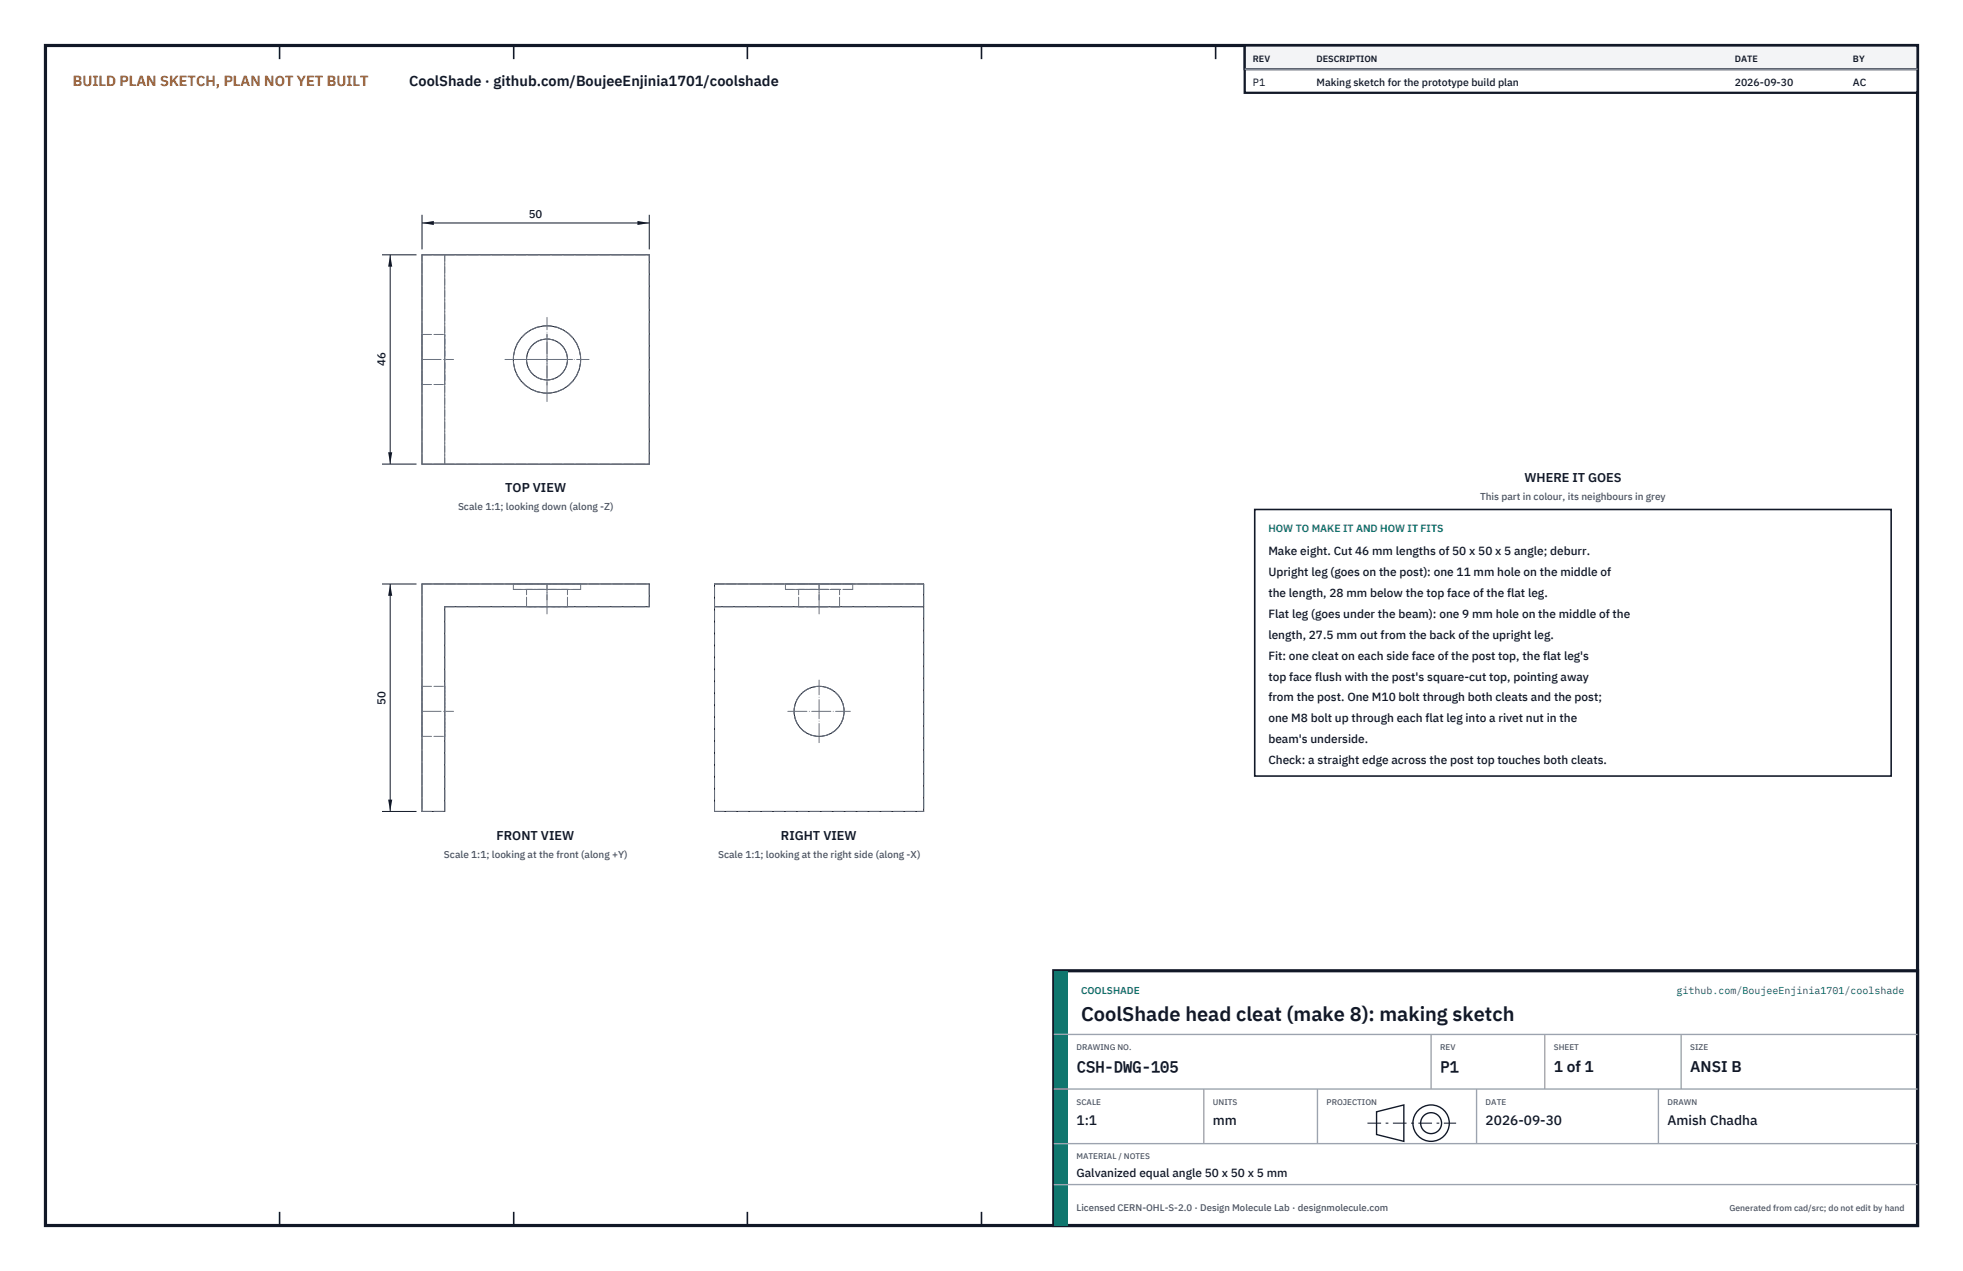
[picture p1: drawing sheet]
<svg xmlns="http://www.w3.org/2000/svg" width="432mm" height="279mm" viewBox="0 0 432 279" stroke-linecap="round" stroke-linejoin="round" font-family="sans-serif">
<defs><g id="words">
<text font-size="4.4" fill="#111827" x="237.8" y="224.4">CoolShade head cleat (make 8): making sketch</text>
<g font-size="3.4" fill="#111827">
<text x="236.8" y="235.6">CSH-DWG-105</text>
<text x="316.8" y="235.6">P1</text>
<text x="341.8" y="235.6">1 of 1</text>
<text x="371.8" y="235.6">ANSI B</text>
</g>
<text font-size="3.2" fill="#b45309" x="16" y="19">BUILD PLAN SKETCH, PLAN NOT YET BUILT</text>
<text font-size="3.2" fill="#111827" x="90" y="19">CoolShade · github.com/BoujeeEnjinia1701/coolshade</text>
<g font-size="3" fill="#111827">
<text x="236.8" y="247.2">1:1</text>
<text x="266.8" y="247.2">mm</text>
<text x="326.8" y="247.2">2026-09-30</text>
<text x="366.8" y="247.2">Amish Chadha</text>
</g>
<g font-size="2.8" fill="#111827">
<text x="335.3" y="106">WHERE IT GOES</text>
<text x="111.1" y="108.2">TOP VIEW</text>
<text x="109.2" y="184.5">FRONT VIEW</text>
<text x="171.8" y="184.5">RIGHT VIEW</text>
</g>
<g font-size="2.6" fill="#111827">
<text x="279" y="122">Make eight. Cut 46 mm lengths of 50 x 50 x 5 angle; deburr.</text>
<text x="279" y="126.6">Upright leg (goes on the post): one 11 mm hole on the middle of</text>
<text x="279" y="131.2">the length, 28 mm below the top face of the flat leg.</text>
<text x="279" y="135.8">Flat leg (goes under the beam): one 9 mm hole on the middle of the</text>
<text x="279" y="140.4">length, 27.5 mm out from the back of the upright leg.</text>
<text x="279" y="145">Fit: one cleat on each side face of the post top, the flat leg's</text>
<text x="279" y="149.6">top face flush with the post's square-cut top, pointing away</text>
<text x="279" y="154.2">from the post. One M10 bolt through both cleats and the post;</text>
<text x="279" y="158.8">one M8 bolt up through each flat leg into a rivet nut in the</text>
<text x="279" y="163.4">beam's underside.</text>
<text x="279" y="168">Check: a straight edge across the post top touches both cleats.</text>
<text x="236.8" y="258.8">Galvanized equal angle 50 x 50 x 5 mm</text>
</g>
<g font-size="2.5" fill="#111827">
<text x="116.3" y="48">50</text>
<text x="84.8" y="80.5" transform="rotate(-90 84.8 80.5)">46</text>
<text x="84.8" y="154.9" transform="rotate(-90 84.8 154.9)">50</text>
</g>
<g font-size="2.3" fill="#111827">
<text x="275.6" y="18.8">P1</text>
<text x="289.6" y="18.8">Making sketch for the prototype build plan</text>
<text x="381.6" y="18.8">2026-09-30</text>
<text x="407.6" y="18.8">AC</text>
</g>
<text font-size="2.3" fill="#0f766e" x="279" y="117">HOW TO MAKE IT AND HOW IT FITS</text>
<g font-size="2.2" fill="#4b5563">
<text x="100.7" y="112.2">Scale 1:1; looking down (along -Z)</text>
<text x="325.6" y="110">This part in colour, its neighbours in grey</text>
<text x="97.7" y="188.6">Scale 1:1; looking at the front (along +Y)</text>
<text x="158" y="188.6">Scale 1:1; looking at the right side (along -X)</text>
</g>
<g font-size="2.2" fill="#0f766e">
<text x="237.8" y="218.4">COOLSHADE</text>
<text x="368.8" y="218.4">github.com/BoujeeEnjinia1701/coolshade</text>
</g>
<text font-size="2.1" fill="#4b5563" x="236.8" y="266.2">Licensed CERN-OHL-S-2.0 · Design Molecule Lab · designmolecule.com</text>
<g font-size="2" fill="#111827">
<text x="275.6" y="13.6">REV</text>
<text x="289.6" y="13.6">DESCRIPTION</text>
<text x="381.6" y="13.6">DATE</text>
<text x="407.6" y="13.6">BY</text>
</g>
<text font-size="1.9" fill="#4b5563" x="380.4" y="266.2">Generated from cad/src; do not edit by hand</text>
<g font-size="1.8" fill="#4b5563">
<text x="236.8" y="230.8">DRAWING NO.</text>
<text x="316.8" y="230.8">REV</text>
<text x="341.8" y="230.8">SHEET</text>
<text x="371.8" y="230.8">SIZE</text>
<text x="236.8" y="242.8">SCALE</text>
<text x="266.8" y="242.8">UNITS</text>
<text x="291.8" y="242.8">PROJECTION</text>
<text x="326.8" y="242.8">DATE</text>
<text x="366.8" y="242.8">DRAWN</text>
<text x="236.8" y="254.8">MATERIAL / NOTES</text>
</g>
</g></defs>
<path d="M10 10h411.8v259.4h-411.8z" fill="none" stroke="#111827" stroke-width=".7" stroke-linecap="butt"/>
<g fill="none" stroke="#111827" stroke-width=".35">
<path d="M61.5 10v3M113 10v3M164.4 10v3M215.9 10v3M267.4 10v3M318.9 10v3M370.3 10v3M61.5 266.4v3M113 266.4v3M164.4 266.4v3M215.9 266.4v3M267.4 266.4v3"/>
<path d="M318.9 266.4v3M370.3 266.4v3"/>
</g>
<g fill="none" stroke="#111727" stroke-width=".22">
<path d="M92.8 56h50v46h-50zM92.8 128.4h50v5h-45v45h-5zM157.2 128.4h46v50h-46zM157.2 133.4h46"/>
<circle cx="120.3" cy="79" r="4.5"/>
<circle cx="120.3" cy="79" r="7.4"/>
<circle cx="180.2" cy="156.4" r="5.5"/>
</g>
<g fill="none" stroke="#6a7180" stroke-width=".22" stroke-dasharray="2.1 .5">
<path d="M92.8 56h5M97.8 56h45M97.8 56v46M92.8 79v5.5M92.8 73.5v5.5M92.8 73.5h5M97.8 79v5.5M97.8 73.5v5.5M92.8 84.5v-11M92.8 84.5h5M97.8 84.5v-11M92.8 102v-46"/>
<path d="M92.8 102h5M97.8 102h45M97.8 102v-46M142.8 102v-46M92.8 128.4v50M92.8 128.4h50M97.8 133.4h45M112.9 128.4h14.8M112.9 129.6h14.8M112.9 129.6v-1.2M115.8 133.4h9M115.8 129.6h9"/>
<path d="M115.8 133.4v-3.8M124.8 133.4h-9M124.8 133.4v-3.8M124.8 129.6h-9M127.7 128.4h-14.8M127.7 129.6v-1.2M127.7 129.6h-14.8M142.8 133.4v-5M157.2 128.4h46M172.8 128.4h7.4M172.8 129.6h7.4M172.8 129.6v-1.2"/>
<path d="M175.7 133.4h4.5M175.7 129.6h4.5M175.7 133.4v-3.8M180.2 128.4h7.4M180.2 133.4h4.5M180.2 129.6h7.4M180.2 129.6h4.5M184.7 133.4h-9M184.7 129.6h-9M184.7 133.4v-3.8M187.6 128.4h-14.8M187.6 129.6h-14.8"/>
<path d="M187.6 129.6v-1.2M203.2 128.4v50M203.2 133.4h-46M92.8 150.9v11M92.8 150.9h5M97.8 150.9v11M92.8 161.9v-11M92.8 178.4h5M92.8 161.9h5M97.8 178.4v-45M97.8 161.9v-11M157.2 178.4v-50"/>
<path d="M157.2 178.4h46"/>
<circle cx="120.3" cy="79" r="4.5"/>
<circle cx="120.3" cy="79" r="7.4"/>
<circle cx="180.2" cy="156.4" r="5.5"/>
</g>
<path d="M92.8 79h7M111.1 79h18.5M114.7 79h11.2M120.3 88.3v-18.5M120.3 84.6v-11.2M120.3 135v-6.6M120.3 131.9v-3.5M180.2 135v-6.6M180.2 131.9v-3.5M92.8 156.4h7M173.3 156.4h13.8M180.2 163.3v-13.8" fill="none" stroke="#6a7180" stroke-width=".22" stroke-dasharray="4.2 .5 0 .5"/>
<path d="M92.8 47.2v7.6M92.8 49h50M142.8 47.2v7.6" fill="none" stroke="#111827" stroke-width=".22"/>
<path d="M92.8 49l2.6-.4v.9zM140.2 48.6v.9l2.6-.5z" fill="#111827"/>
<path d="M84 56h7.6M85.8 56v46M84 102h7.6" fill="none" stroke="#111827" stroke-width=".22"/>
<path d="M85.8 56l-.4 2.6h.9zM85.4 99.4h.9l-.5 2.6z" fill="#111827"/>
<path d="M84 128.4h7.6M85.8 128.4v50M84 178.4h7.6" fill="none" stroke="#111827" stroke-width=".22"/>
<path d="M85.8 128.4l-.4 2.6h.9zM85.4 175.8h.9l-.5 2.6z" fill="#111827"/>
<path d="M276 112h140v58.6h-140z" fill="#fff" stroke="#111827" stroke-width=".35"/>
<path d="M273.8 10h148v10.4h-148z" fill="#fff" stroke="#111827" stroke-width=".5"/>
<path d="M273.8 10h148v5.2h-148z" fill="#f3f4f6" stroke="#111827" stroke-width=".5"/>
<path d="M273.8 15.2h148" fill="none" stroke="#9ca3af" stroke-width=".3"/>
<path d="M231.8 213.4h190v56h-190z" fill="#fff" stroke="#111827" stroke-width=".7" stroke-linecap="butt"/>
<path d="M231.8 213.4h3v56h-3z" fill="#0f766e"/>
<path d="M231.8 227.4h190M231.8 239.4h190M264.8 239.4v12M289.8 239.4v12M314.8 227.4v12M324.8 239.4v12M339.8 227.4v12M364.8 239.4v12M369.8 227.4v12M231.8 251.4h190M231.8 260.4h190" fill="none" stroke="#9ca3af" stroke-width=".3"/>
<g fill="none" stroke="#111827" stroke-width=".3">
<path d="M302.8 244.4l6-1.5v8l-6-1.5z"/>
<circle cx="314.8" cy="246.9" r="4"/>
<circle cx="314.8" cy="246.9" r="2.3"/>
</g>
<path d="M300.8 246.9h19.5" fill="none" stroke="#111827" stroke-width=".22" stroke-dasharray="3 1 .6 1" stroke-linecap="butt"/>
<use href="#words"/>
</svg>
